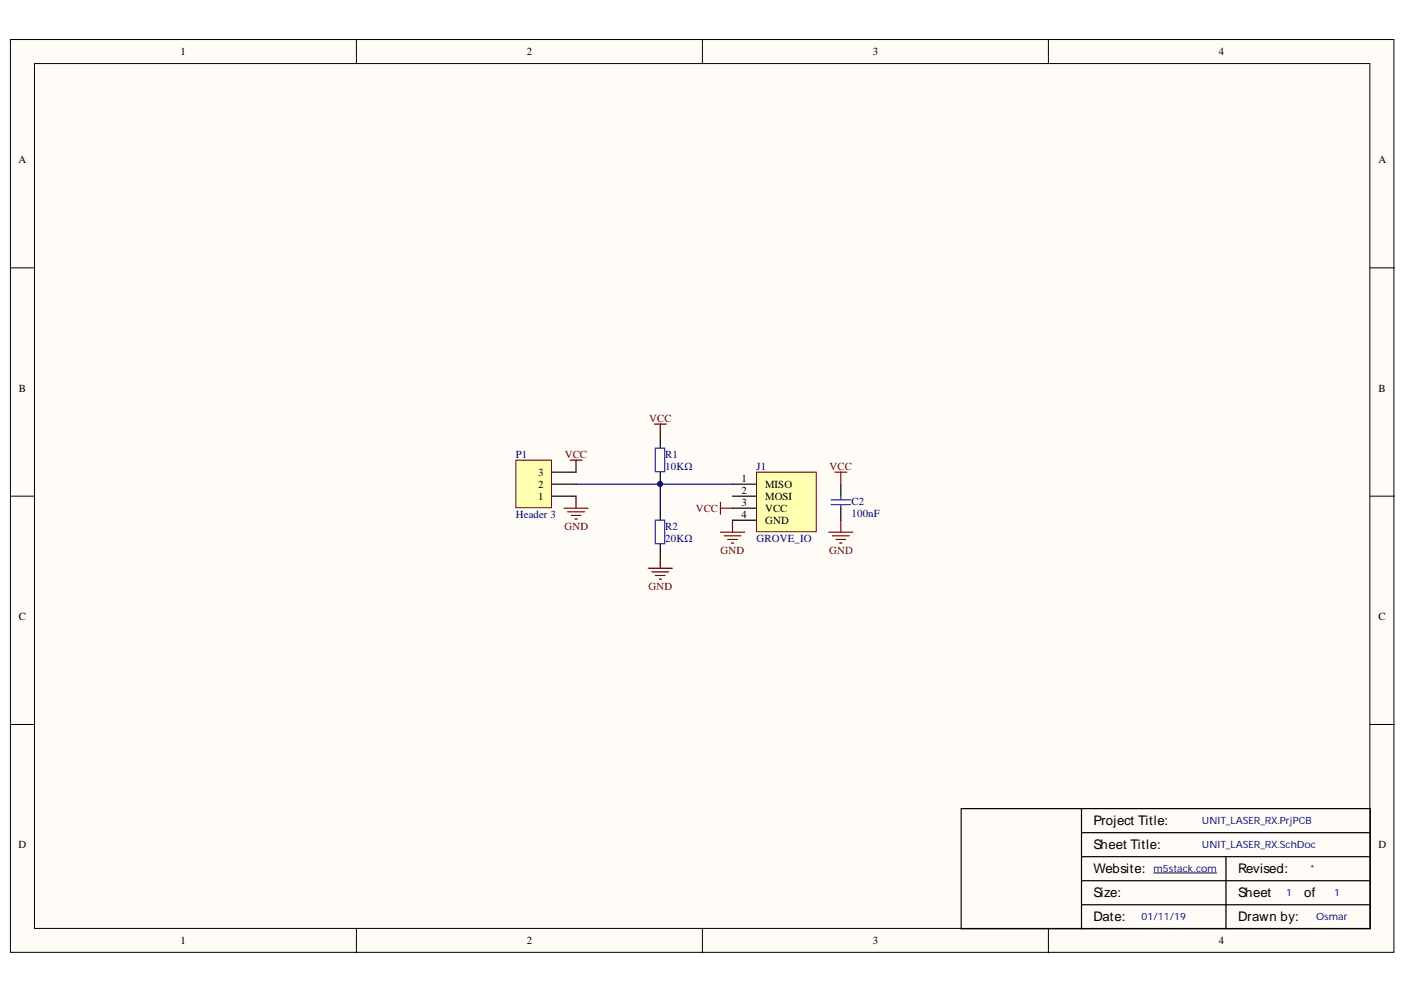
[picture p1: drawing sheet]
<svg xmlns="http://www.w3.org/2000/svg" width="297mm" height="210mm" viewBox="0 0 297 210" stroke-linecap="round" stroke-linejoin="round" font-family="sans-serif">
<defs><g id="words">
<g font-size="2.8">
<text x="231" y="174.4">Project Title:</text>
<text x="231" y="179.5">Sheet Title:</text>
<text x="231" y="184.6">Website:</text>
<text x="261.6" y="184.6">Revised:</text>
<text x="231" y="189.7">Size:</text>
<text x="261.6" y="189.7">Sheet</text>
<text x="275.5" y="189.7">of</text>
<text x="231" y="194.7">Date:</text>
<text x="261.6" y="194.7">Drawn by:</text>
</g>
<g font-size="2.3">
<text x="38.2" y="11.7">1</text>
<text x="111.3" y="11.7">2</text>
<text x="184.4" y="11.7">3</text>
<text x="257.5" y="11.7">4</text>
<text x="3.9" y="34.5">A</text>
<text x="291.3" y="34.5">A</text>
<text x="4" y="82.8">B</text>
<text x="291.3" y="82.8">B</text>
<text x="113.7" y="100.5">3</text>
<text x="156.6" y="101.8">1</text>
<text x="113.7" y="105.7">1</text>
<text x="113.7" y="103.1">2</text>
<text x="156.6" y="107">3</text>
<text x="156.6" y="104.4">2</text>
<text x="161.6" y="105.7">MOSI</text>
<text x="161.6" y="103.1">MISO</text>
<text x="156.6" y="109.5">4</text>
<text x="161.6" y="108.2">VCC</text>
<text x="161.6" y="110.8">GND</text>
<text x="4" y="131.1">C</text>
<text x="291.3" y="131.1">C</text>
<text x="3.9" y="179.3">D</text>
<text x="291.3" y="179.3">D</text>
<text x="38.2" y="199.6">1</text>
<text x="111.3" y="199.6">2</text>
<text x="184.4" y="199.6">3</text>
<text x="257.5" y="199.6">4</text>
</g>
<g font-size="2.3" fill="#800000">
<text x="137.2" y="89.1">VCC</text>
<text x="119.3" y="96.7">VCC</text>
<text x="175.2" y="99.3">VCC</text>
<text x="119.2" y="112">GND</text>
<text x="147" y="108.2">VCC</text>
<text x="152.2" y="117.1">GND</text>
<text x="175.2" y="117.1">GND</text>
<text x="137" y="124.7">GND</text>
</g>
<g font-size="2.3" fill="#000080">
<text x="109" y="96.7">P1</text>
<text x="140.5" y="96.7">R1</text>
<text x="140.5" y="99.3">10KΩ</text>
<text x="159.8" y="99.3">J1</text>
<text x="179.9" y="106.7">C2</text>
<text x="109" y="109.5">Header 3</text>
<text x="140.5" y="112">R2</text>
<text x="179.9" y="109.2">100nF</text>
<text x="140.5" y="114.6">20KΩ</text>
<text x="159.8" y="114.6">GROVE_IO</text>
</g>
<g font-size="2.1" fill="#000080">
<text x="253.9" y="174.2">UNIT_LASER_RX.PrjPCB</text>
<text x="253.9" y="179.3">UNIT_LASER_RX.SchDoc</text>
<text x="243.7" y="184.3">m5stack.com</text>
<text x="276.8" y="184.3">*</text>
<text x="271.7" y="189.4">1</text>
<text x="281.9" y="189.4">1</text>
<text x="241.2" y="194.5">01/11/19</text>
<text x="278.1" y="194.5">Osmar</text>
</g>
</g></defs>
<g fill="#fffcf8" stroke="#000" stroke-width=".21">
<path d="M2.2 8.4h292.3v192.9h-292.3z"/>
<path d="M7.3 13.4h282.1v182.9h-282.1z"/>
</g>
<path d="M75.3 8.4v5M148.4 8.4v5M221.5 8.4v5M2.2 56.6h5.1M289.5 56.6h5.1M2.2 104.9h5.1M289.5 104.9h5.1M2.2 153.1h5.1M289.5 153.1h5.1M75.3 196.3v5.1M148.4 196.3v5.1M221.5 196.3v5.1" fill="none" stroke="#000" stroke-width=".21"/>
<path d="M177.6 102.3v2.6M177.6 107.4v2.6M228.5 170.9h-25.4v25.4h25.4M228.5 170.9h61v25.4h-61M228.5 176h61M228.5 170.9v25.4M228.5 191.2h61M228.5 186.2h61M228.5 181.1h61M259 181.1v15.2" fill="none" stroke="#000" stroke-width=".25"/>
<path d="M243.7 184.5h13.3" fill="none" stroke="#000080" stroke-width=".21"/>
<g fill="none" stroke="#800000" stroke-width=".25">
<path d="M176.4 99.8h2.5M177.6 99.8v2.5M152.2 106.2v2.5M152.2 107.4h2.6M152.2 112.5h5.1M153 113.3h3.5M153.7 114h2.1M154.5 114.8h.5M154.8 110v2.5M175.1 112.5h5.1M175.9 113.3h3.5M176.6 114h2"/>
<path d="M177.4 114.8h.5M177.6 110v2.5"/>
</g>
<path d="M175.6 105.6h4.1M175.6 106.7h4.1M177.6 104.9v.7M177.6 106.7v.7" fill="none" stroke="#00f" stroke-width=".25"/>
<path d="M159.8 99.8h12.6v12.6h-12.6z" fill="#ffffb0" stroke="#800000" stroke-width=".21"/>
<path d="M154.8 107.4h5M154.8 104.9h5M154.8 102.3h5M154.8 110h5" fill="none" stroke="#000" stroke-width=".25"/>
<path d="M109 97.3h7.5v10h-7.5z" fill="#ffffb0" stroke="#800000" stroke-width=".21"/>
<path d="M116.6 99.8h5.1M139.5 92.2v2.5M139.5 99.8v2.5M116.6 104.9h5.1M116.6 102.3h5.1M139.5 107.4v2.6M139.5 115v2.6" fill="none" stroke="#000" stroke-width=".25"/>
<g fill="none" stroke="#800000" stroke-width=".25">
<path d="M120.4 97.3h2.6M121.7 97.3v2.5M138.2 89.6h2.6M139.5 89.6v2.6M119.2 107.4h5M119.9 108.2h3.6M120.7 108.9h2M121.4 109.7h.6M121.7 104.9v2.5M139.5 117.6v2.5M137 120.1h5M137.7 120.9h3.6"/>
<path d="M138.5 121.6h2M139.2 122.4h.5"/>
</g>
<circle cx="139.4" cy="102.3" r=".46" fill="#000080" stroke="#000080" stroke-width=".21"/>
<path d="M138.5 94.7h1.9v5h-1.9zM138.5 110h1.9v4.9h-1.9z" fill="none" stroke="#00f" stroke-width=".25"/>
<path d="M121.7 102.3h33.1M139.5 102.3v5.1" fill="none" stroke="#000080" stroke-width=".25"/>
<use href="#words"/>
</svg>
